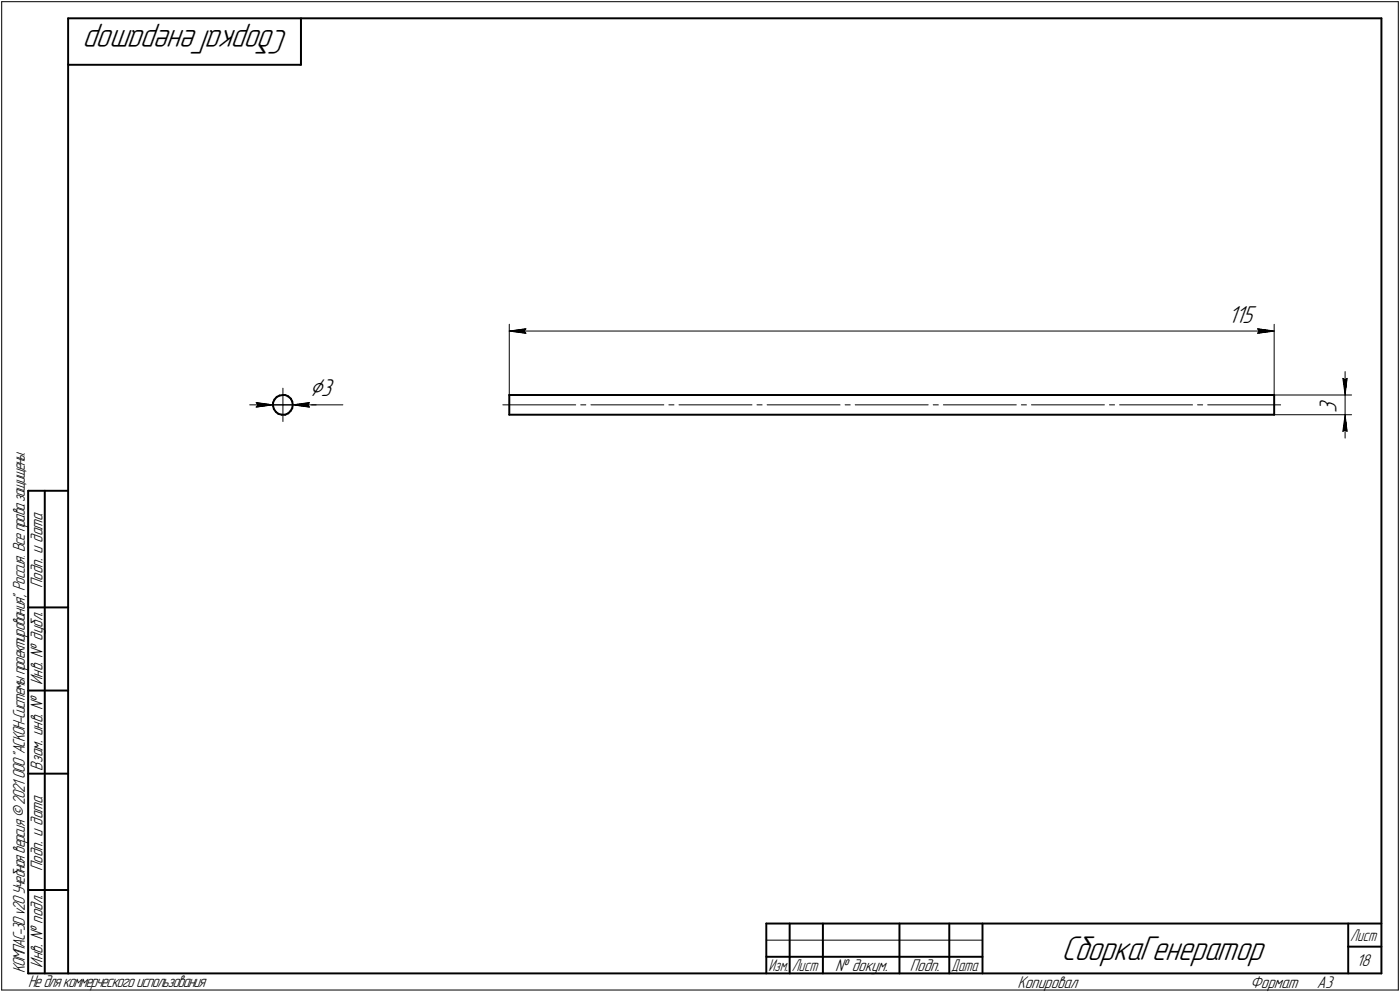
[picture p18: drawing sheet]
<svg xmlns="http://www.w3.org/2000/svg" width="421mm" height="298mm" viewBox="0 0 421 298" stroke-linecap="round" stroke-linejoin="round" font-family="sans-serif">
<defs><g id="words">
<g font-size="10.9">
<text x="86.8" y="9" transform="rotate(-180 86.8 9)">СборкаГенератор</text>
<text x="319.2" y="288.5">СборкаГенератор</text>
</g>
<text font-size="8.5" x="93.1" y="119.1">Ç3</text>
<g font-size="7.8">
<text x="369.4" y="96.9">115</text>
<text x="402" y="124" transform="rotate(-90 402 124)">3</text>
</g>
<g font-size="5.4">
<text x="12.8" y="176.7" transform="rotate(-90 12.8 176.7)">Подп. и дата</text>
<text x="12.8" y="205.8" transform="rotate(-90 12.8 205.8)">Инв. № дубл.</text>
<text x="12.8" y="231.6" transform="rotate(-90 12.8 231.6)">Взам. инв. №</text>
<text x="12.8" y="261.7" transform="rotate(-90 12.8 261.7)">Подп. и дата</text>
<text x="7.5" y="292.5" transform="rotate(-90 7.5 292.5)">КОМПАС-3Dv20Учебнаяверсия©2021 ООО&quot;АСКОН-Системыпроектирования&quot;, Россия. Всеправазащищены.</text>
<text x="12.8" y="290.8" transform="rotate(-90 12.8 290.8)">Инв. № подл.</text>
<text x="251.2" y="291.8">№ докум.</text>
<text x="273.6" y="291.8">Подп.</text>
<text x="408" y="290.3">18</text>
<text x="8.5" y="296.7">Недлякоммерческогоиспользования</text>
<text x="306" y="296.8">Копировал</text>
<text x="376" y="296.8">Формат</text>
<text x="396" y="296.8">A3</text>
</g>
<g font-size="5.3">
<text x="406.1" y="282.8">Лист</text>
<text x="231.1" y="291.8">Изм.</text>
<text x="238.1" y="291.8">Лист</text>
<text x="286.1" y="291.8">Дата</text>
</g>
</g></defs>
<g fill="none" stroke="#000" stroke-width=".59">
<path d="M20.5 5.5v287zM20.5 5.5h395zM20.5 19.5h70zM90.5 5.5v14zM415.5 5.5v287zM83.2 119.3l.9-.4zM83.2 119.3l-.7 .8zM84.1 118.9l1-.2zM85.1 118.7h.7zM85.8 118.7l.9 .4zM86.7 119.1l.8 .7zM87.5 119.8l.4 .8z"/>
<path d="M153.2 118.7v5.9zM153.2 118.7h230zM383.2 118.7v5.9zM82.1 121v1zM82.1 122l.3 .9zM82.4 122.9l.6 .9zM82.5 120.1l-.4 .9zM83 123.8l.7 .6zM83.7 124.4l1.1 .2zM84.8 124.6h1zM85.8 124.6l.9-.4zM86.7 124.2l.7-.7z"/>
<path d="M87.9 122.7l-.5 .8zM87.9 120.6l.2 1.1zM88.1 121.7l-.2 1zM153.2 124.6h230zM8.5 147.5v145zM8.5 147.5h12zM13.5 147.5v145zM8.5 182.5h12zM8.5 207.5h12zM8.5 232.5h12zM8.5 267.5h12zM230.5 277.5h185z"/>
<path d="M230.5 277.5v15zM237.5 277.5v15zM247.5 277.5v15zM270.5 277.5v15zM285.5 277.5v15zM295.5 277.5v15zM405.5 277.5v15zM8.5 292.5h12zM20.5 292.5h395zM230.5 287.5h7zM237.5 287.5h10zM247.5 287.5h23z"/>
<path d="M270.5 287.5h15zM285.5 287.5h10zM405.5 284.5h10z"/>
</g>
<g fill="none" stroke="#000" stroke-width=".3">
<path d="M.5 .5v297zM.5 .5h420zM420.5 .5v297zM153.2 97.5v21.2zM153.2 99.5l5-.7zM153.2 99.5l5 .7zM153.2 99.5h230zM157.6 99.5l.6 .7zM158.2 98.8l-.6 .7zM378.2 98.8l.5 .7zM378.2 98.8l5 .7zM378.7 99.5l-.5 .7z"/>
<path d="M383.2 97.5v21.2zM85.1 116.7v5zM378.2 100.2l5-.7zM383.2 118.7h23.3zM403.9 113.7l.6 .4zM403.9 113.7l.6 5zM404.5 114.1l.6-.4zM404.5 111.7v7zM404.5 118.7v5.9zM405.1 113.7l-.6 5zM75.1 121.7h6.9zM77 121l5 .7z"/>
<path d="M77 121l.6 .7zM77 122.3l5-.6zM77.6 121.7l-.6 .6zM80.1 121.7h5zM82 121.7h6.1zM85.1 121.7h5zM85.1 121.7v5zM88.1 121.7h15zM88.1 121.7l4.9 .6zM88.1 121.7l4.9-.7zM88.1 121.7h7zM92.5 121.7l.5 .6z"/>
<path d="M93 121l-.5 .7zM151.2 121.7h21.9zM174.7 121.7h1.5zM177.7 121.7h21.9zM201.2 121.7h1.5zM204.2 121.7h21.9zM227.7 121.7h1.5zM230.7 121.7h21.9zM254.2 121.7h1.5zM257.2 121.7h21.9zM280.7 121.7h1.5zM283.7 121.7h21.9z"/>
<path d="M307.2 121.7h1.5zM310.2 121.7h21.9zM333.7 121.7h1.5zM336.7 121.7h21.9zM360.2 121.7h1.5zM363.2 121.7h21.9zM383.2 124.6h23.3zM403.9 129.6l.6-.4zM404.5 124.6l-.6 5zM404.5 129.2l.6 .4zM404.5 124.6l.6 5zM404.5 124.6v7.1z"/>
<path d="M.5 297.5h420zM230.5 282.5h65z"/>
</g>
<g fill="#fff" stroke="#fff" stroke-width=".3">
<path d="M76.5 120.5h.7zM76.5 120.6h1.3zM76.5 120.6h1.9zM76.5 120.7h2.6zM76.5 120.8h3.2zM76.5 120.9h3.8zM76.5 121h4zM76.5 121.1h4.2zM76.5 121.2h4.4zM76.5 121.2h4.6zM76.5 121.3h4.8zM76.5 121.4h4.9zM76.5 121.5h5.2zM76.5 121.6h5.4zM76.5 121.7h5.5zM76.5 121.8h5.4zM76.5 121.8h5.2zM76.5 121.9h4.9zM76.5 122h4.8zM76.5 122.1h4.6zM76.5 122.2h4.4zM76.5 122.3h4.2zM76.5 122.3h4zM76.5 122.4h3.8zM76.5 122.5h3.2zM76.5 122.6h2.6zM76.5 122.7h1.9zM76.5 122.8h1.3zM76.5 122.9h.7z"/>
<path d="M93 120.5h.6zM92.4 120.6h1.2zM91.7 120.6h1.9zM91.1 120.7h2.5zM90.5 120.8h3.1zM89.8 120.9h3.8zM89.7 121h3.9zM89.5 121.1h4.1zM89.2 121.2h4.4zM89.1 121.2h4.5zM88.9 121.3h4.7zM88.6 121.4h5zM88.5 121.5h5.1zM88.3 121.6h5.3zM88.1 121.7h5.5zM88.3 121.8h5.3zM88.5 121.8h5.1zM88.6 121.9h5zM88.9 122h4.7zM89.1 122.1h4.5zM89.2 122.2h4.4zM89.5 122.3h4.1zM89.7 122.3h3.9zM89.8 122.4h3.8zM90.5 122.5h3.1zM91.1 122.6h2.5zM91.7 122.7h1.9zM92.4 122.8h1.2zM93 122.9h.6z"/>
<path d="M93 113.4h8.1zM93 113.5h8.1zM93 113.5h8.1zM93 113.6h8.1zM93 113.7h8.1zM93 113.8h8.1zM93 113.9h8.1zM93 114h8.1zM93 114h8.1zM93 114.1h8.1zM93 114.2h8.1zM93 114.3h8.1zM93 114.4h8.1zM93 114.5h8.1zM93 114.6h8.1zM93 114.6h8.1zM93 114.7h8.1zM93 114.8h8.1zM93 114.9h8.1zM93 115h8.1zM93 115.1h8.1zM93 115.1h8.1zM93 115.2h8.1zM93 115.3h8.1zM93 115.4h8.1zM93 115.5h8.1zM93 115.6h8.1zM93 115.7h8.1zM93 115.7h8.1zM93 115.8h8.1zM93 115.9h8.1zM93 116h8.1zM93 116.1h8.1zM93 116.2h8.1zM93 116.2h8.1zM93 116.3h8.1zM93 116.4h8.1zM93 116.5h8.1zM93 116.6h8.1zM93 116.7h8.1zM93 116.8h8.1zM93 116.8h8.1zM93 116.9h8.1zM93 117h8.1zM93 117.1h8.1zM93 117.2h8.1zM93 117.3h8.1zM93 117.3h8.1zM93 117.4h8.1zM93 117.5h8.1zM93 117.6h8.1zM93 117.7h8.1zM93 117.8h8.1zM93 117.9h8.1zM93 117.9h8.1zM93 118h8.1zM93 118.1h8.1zM93 118.2h8.1zM93 118.3h8.1zM93 118.4h8.1zM93 118.4h8.1zM93 118.5h8.1zM93 118.6h8.1zM93 118.7h8.1zM93 118.8h8.1zM93 118.9h8.1zM93 119h8.1zM93 119h8.1zM93 119.1h8.1zM93 119.2h8.1zM93 119.3h8.1zM93 119.4h8.1zM93 119.5h8.1zM93 119.5h8.1zM93 119.6h8.1zM93 119.7h8.1zM93 119.8h8.1zM93 119.9h8.1zM93 120h8.1zM93 120.1h8.1zM93 120.1h8.1zM93 120.2h8.1zM93 120.3h8.1zM93 120.4h8.1zM93 120.5h8.1zM93 120.6h8.1z"/>
<path d="M369.3 91.4h8.9zM369.3 91.4h8.9zM369.3 91.5h8.9zM369.3 91.6h8.9zM369.3 91.7h8.9zM369.3 91.8h8.9zM369.3 91.9h8.9zM369.3 91.9h8.9zM369.3 92h8.9zM369.3 92.1h8.9zM369.3 92.2h8.9zM369.3 92.3h8.9zM369.3 92.4h8.9zM369.3 92.5h8.9zM369.3 92.5h8.9zM369.3 92.6h8.9zM369.3 92.7h8.9zM369.3 92.8h8.9zM369.3 92.9h8.9zM369.3 93h8.9zM369.3 93h8.9zM369.3 93.1h8.9zM369.3 93.2h8.9zM369.3 93.3h8.9zM369.3 93.4h8.9zM369.3 93.5h8.9zM369.3 93.6h8.9zM369.3 93.6h8.9zM369.3 93.7h8.9zM369.3 93.8h8.9zM369.3 93.9h8.9zM369.3 94h8.9zM369.3 94.1h8.9zM369.3 94.1h8.9zM369.3 94.2h8.9zM369.3 94.3h8.9zM369.3 94.4h8.9zM369.3 94.5h8.9zM369.3 94.6h8.9zM369.3 94.7h8.9zM369.3 94.7h8.9zM369.3 94.8h8.9zM369.3 94.9h8.9zM369.3 95h8.9zM369.3 95.1h8.9zM369.3 95.2h8.9zM369.3 95.2h8.9zM369.3 95.3h8.9zM369.3 95.4h8.9zM369.3 95.5h8.9zM369.3 95.6h8.9zM369.3 95.7h8.9zM369.3 95.8h8.9zM369.3 95.8h8.9zM369.3 95.9h8.9zM369.3 96h8.9zM369.3 96.1h8.9zM369.3 96.2h8.9zM369.3 96.3h8.9zM369.3 96.4h8.9zM369.3 96.4h8.9zM369.3 96.5h8.9zM369.3 96.6h8.9zM369.3 96.7h8.9zM369.3 96.8h8.9zM369.3 96.9h8.9zM369.3 96.9h8.9zM369.3 97h8.9zM369.3 97.1h8.9zM369.3 97.2h8.9zM369.3 97.3h8.9zM369.3 97.4h8.9zM369.3 97.5h8.9zM369.3 97.5h8.9zM369.3 97.6h8.9zM369.3 97.7h8.9zM369.3 97.8h8.9zM369.3 97.9h8.9zM369.3 98h8.9zM369.3 98h8.9zM369.3 98.1h8.9zM369.3 98.2h8.9zM369.3 98.3h8.9zM369.3 98.4h8.9z"/>
<path d="M158.1 98.3h.6zM157.5 98.4h1.2zM156.8 98.5h1.9zM156.2 98.6h2.5zM155.6 98.6h3.1zM154.9 98.7h3.8zM154.8 98.8h3.9zM154.6 98.9h4.1zM154.3 99h4.4zM154.2 99.1h4.5zM154 99.1h4.7zM153.8 99.2h4.9zM153.6 99.3h5.1zM153.4 99.4h5.3zM153.2 99.5h5.5zM153.4 99.6h5.3zM153.6 99.7h5.1zM153.8 99.7h4.9zM154 99.8h4.7zM154.2 99.9h4.5zM154.3 100h4.4zM154.6 100.1h4.1zM154.8 100.2h3.9zM154.9 100.2h3.8zM155.7 100.3h3zM156.5 100.4h2.2zM157.2 100.5h1.5zM158 100.6h.7z"/>
<path d="M377.7 98.3h.7zM377.7 98.4h1.3zM377.7 98.5h1.9zM377.7 98.6h2.5zM377.7 98.6h3.1zM377.7 98.7h3.7zM377.7 98.8h4zM377.7 98.9h4.1zM377.7 99h4.3zM377.7 99.1h4.6zM377.7 99.1h4.7zM377.7 99.2h4.9zM377.7 99.3h5.2zM377.7 99.4h5.3zM377.7 99.5h5.5zM377.7 99.6h5.3zM377.7 99.7h5.2zM377.7 99.7h4.9zM377.7 99.8h4.7zM377.7 99.9h4.6zM377.7 100h4.3zM377.7 100.1h4.1zM377.7 100.2h4zM377.7 100.2h3.7zM377.7 100.3h3zM377.7 100.4h2.3zM377.7 100.5h1.5zM377.7 100.6h.8z"/>
<path d="M396.3 119.4h7.2zM396.3 119.5h7.2zM396.3 119.5h7.2zM396.3 119.6h7.2zM396.3 119.7h7.2zM396.3 119.8h7.2zM396.3 119.9h7.2zM396.3 120h7.2zM396.3 120.1h7.2zM396.3 120.1h7.2zM396.3 120.2h7.2zM396.3 120.3h7.2zM396.3 120.4h7.2zM396.3 120.5h7.2zM396.3 120.6h7.2zM396.3 120.6h7.2zM396.3 120.7h7.2zM396.3 120.8h7.2zM396.3 120.9h7.2zM396.3 121h7.2zM396.3 121.1h7.2zM396.3 121.2h7.2zM396.3 121.2h7.2zM396.3 121.3h7.2zM396.3 121.4h7.2zM396.3 121.5h7.2zM396.3 121.6h7.2zM396.3 121.7h7.2zM396.3 121.8h7.2zM396.3 121.8h7.2zM396.3 121.9h7.2zM396.3 122h7.2zM396.3 122.1h7.2zM396.3 122.2h7.2zM396.3 122.3h7.2zM396.3 122.3h7.2zM396.3 122.4h7.2zM396.3 122.5h7.2zM396.3 122.6h7.2zM396.3 122.7h7.2zM396.3 122.8h7.2zM396.3 122.9h7.2zM396.3 122.9h7.2zM396.3 123h7.2zM396.3 123.1h7.2zM396.3 123.2h7.2zM396.3 123.3h7.2zM396.3 123.4h7.2zM396.3 123.4h7.2zM396.3 123.5h7.2zM396.3 123.6h7.2zM396.3 123.7h7.2zM396.3 123.8h7.2zM396.3 123.9h7.2z"/>
<path d="M403.3 113.2h2.4zM403.4 113.3h2.3zM403.4 113.4h2.3zM403.4 113.5h2.3zM403.4 113.5h2.3zM403.4 113.6h2.3zM403.4 113.7h2.3zM403.4 113.8h2.3zM403.4 113.9h2.2zM403.4 114h2.2zM403.4 114h2.2zM403.4 114.1h2.2zM403.4 114.2h2.2zM403.4 114.3h2.2zM403.4 114.4h2.2zM403.5 114.5h2.1zM403.5 114.6h2.1zM403.5 114.6h2.1zM403.5 114.7h2.1zM403.5 114.8h2.1zM403.5 114.9h2.1zM403.5 115h2.1zM403.6 115.1h1.9zM403.6 115.1h1.9zM403.6 115.2h1.9zM403.6 115.3h1.9zM403.6 115.4h1.9zM403.6 115.5h1.9zM403.6 115.6h1.9zM403.7 115.7h1.7zM403.7 115.7h1.7zM403.7 115.8h1.7zM403.7 115.9h1.7zM403.7 116h1.7zM403.7 116.1h1.7zM403.7 116.2h1.7zM403.8 116.2h1.5zM403.8 116.3h1.5zM403.8 116.4h1.5zM403.8 116.5h1.5zM403.8 116.6h1.5zM403.8 116.7h1.5zM403.8 116.8h1.5zM403.8 116.8h1.4zM403.9 116.9h1.3zM403.9 117h1.3zM403.9 117.1h1.2zM403.9 117.2h1.2zM404 117.3h1.1zM404 117.3h1zM404 117.4h1zM404.1 117.5h.9zM404.1 117.6h.9zM404.2 117.7h.8zM404.2 117.8h.7zM404.2 117.9h.7zM404.3 117.9h.6zM404.3 118h.5zM404.4 118.1h.4zM404.4 118.2h.4zM404.4 118.3h.3zM404.5 118.4h.2zM404.5 118.4h.2z"/>
<path d="M404.5 124.9h.2zM404.5 125h.2zM404.4 125.1h.3zM404.4 125.1h.4zM404.4 125.2h.4zM404.3 125.3h.5zM404.3 125.4h.6zM404.2 125.5h.7zM404.2 125.6h.7zM404.2 125.6h.8zM404.1 125.7h.9zM404.1 125.8h.9zM404 125.9h1zM404 126h1zM404 126.1h1.1zM403.9 126.2h1.2zM403.9 126.2h1.2zM403.9 126.3h1.3zM403.9 126.4h1.3zM403.8 126.5h1.4zM403.8 126.6h1.5zM403.8 126.7h1.5zM403.8 126.7h1.5zM403.8 126.8h1.5zM403.8 126.9h1.5zM403.8 127h1.5zM403.8 127.1h1.5zM403.7 127.2h1.7zM403.7 127.3h1.7zM403.7 127.3h1.7zM403.7 127.4h1.7zM403.7 127.5h1.7zM403.7 127.6h1.7zM403.7 127.7h1.7zM403.6 127.8h1.9zM403.6 127.8h1.9zM403.6 127.9h1.9zM403.6 128h1.9zM403.6 128.1h1.9zM403.6 128.2h1.9zM403.6 128.3h1.9zM403.5 128.4h2.1zM403.5 128.4h2.1zM403.5 128.5h2.1zM403.5 128.6h2.1zM403.5 128.7h2.1zM403.5 128.8h2.1zM403.5 128.9h2.1zM403.4 128.9h2.2zM403.4 129h2.2zM403.4 129.1h2.2zM403.4 129.2h2.2zM403.4 129.3h2.2zM403.4 129.4h2.2zM403.4 129.5h2.2zM403.4 129.5h2.3zM403.4 129.6h2.3zM403.4 129.7h2.3zM403.4 129.8h2.3zM403.4 129.9h2.3zM403.4 130h2.3zM403.4 130h2.3z"/>
</g>
<g fill="#000" stroke="#000" stroke-width=".3">
<path d="M153.2 99.5h4.4zM153.8 99.6h3.9zM154.4 99.7h3.4zM155.1 99.7h2.8zM155.7 99.8h2.2zM156.3 99.9h1.7zM157 100h1.1zM157.6 100.1h.6z"/>
<path d="M157.6 98.9h.6zM157 99h1.1zM156.3 99.1h1.7zM155.7 99.1h2.2zM155.1 99.2h2.8zM154.4 99.3h3.4zM153.8 99.4h3.9z"/>
<path d="M378.3 98.9h.6zM378.4 99h1.1zM378.5 99.1h1.7zM378.5 99.1h2.2zM378.5 99.2h2.8zM378.6 99.3h3.4zM378.7 99.4h3.9z"/>
<path d="M378.7 99.5h4.5zM378.7 99.6h3.9zM378.6 99.7h3.4zM378.5 99.7h2.8zM378.5 99.8h2.2zM378.5 99.9h1.7zM378.4 100h1.1zM378.3 100.1h.6z"/>
<path d="M403.9 113.9h.3zM403.9 114h.4zM403.9 114h.6zM403.9 114.1h.6zM403.9 114.2h.6zM403.9 114.3h.6zM404 114.4h.5zM404 114.5h.5zM404 114.6h.5zM404 114.6h.5zM404 114.7h.5zM404 114.8h.5zM404 114.9h.5zM404.1 115h.4zM404.1 115.1h.4zM404.1 115.1h.4zM404.1 115.2h.4zM404.1 115.3h.4zM404.1 115.4h.4zM404.1 115.5h.4zM404.1 115.6h.4zM404.2 115.7h.3zM404.2 115.7h.3zM404.2 115.8h.3zM404.2 115.9h.3zM404.2 116h.3zM404.2 116.1h.3zM404.2 116.2h.3zM404.3 116.2h.2zM404.3 116.3h.2zM404.3 116.4h.2zM404.3 116.5h.2zM404.3 116.6h.2zM404.3 116.7h.2zM404.3 116.8h.2zM404.4 116.8h.1zM404.4 116.9h.1zM404.4 117h.1zM404.4 117.1h.1zM404.4 117.2h.1zM404.4 117.3h.1zM404.4 117.3h.1zM404.4 117.4h.1z"/>
<path d="M405 113.9h.1zM404.8 114h.3zM404.7 114h.4zM404.5 114.1h.6zM404.5 114.2h.6zM404.5 114.3h.6zM404.5 114.4h.6zM404.5 114.5h.5zM404.5 114.6h.5zM404.5 114.6h.5zM404.5 114.7h.5zM404.5 114.8h.5zM404.5 114.9h.5zM404.5 115h.5zM404.5 115.1h.5zM404.5 115.1h.5zM404.5 115.2h.5zM404.5 115.3h.5zM404.5 115.4h.5zM404.5 115.5h.5zM404.5 115.6h.5zM404.5 115.7h.5zM404.5 115.7h.5zM404.5 115.8h.5zM404.5 115.9h.4zM404.5 116h.4zM404.5 116.1h.4zM404.5 116.2h.4zM404.5 116.2h.4zM404.5 116.3h.4zM404.5 116.4h.4zM404.5 116.5h.4zM404.5 116.6h.3zM404.5 116.7h.3zM404.5 116.8h.3zM404.5 116.8h.3zM404.5 116.9h.3zM404.5 117h.3zM404.5 117.1h.3zM404.5 117.2h.3zM404.5 117.3h.3zM404.5 117.3h.2zM404.5 117.4h.2zM404.5 117.5h.2zM404.5 117.6h.2zM404.5 117.7h.2zM404.5 117.8h.2zM404.5 117.9h.2zM404.5 117.9h.2z"/>
<path d="M77.1 121.1h.6zM77.2 121.2h1.1zM77.3 121.2h1.7zM77.3 121.3h2.3zM77.4 121.4h2.8zM77.5 121.5h3.4zM77.6 121.6h3.8z"/>
<path d="M77.6 121.7h4.4zM77.6 121.8h3.8zM77.5 121.8h3.4zM77.4 121.9h2.8zM77.3 122h2.3zM77.3 122.1h1.7zM77.2 122.2h1.1zM77.1 122.3h.6z"/>
<path d="M88.1 121.7h4.4zM88.7 121.8h3.9zM89.3 121.8h3.4zM90 121.9h2.8zM90.6 122h2.2zM91.2 122.1h1.7zM91.9 122.2h1.1zM92.5 122.3h.5z"/>
<path d="M92.5 121.1h.5zM91.9 121.2h1.1zM91.2 121.2h1.7zM90.6 121.3h2.2zM90 121.4h2.8zM89.3 121.5h3.4zM88.7 121.6h3.9z"/>
<path d="M404.4 125.9h.1zM404.4 126h.1zM404.4 126.1h.1zM404.4 126.2h.1zM404.4 126.2h.1zM404.4 126.3h.1zM404.4 126.4h.1zM404.4 126.5h.1zM404.3 126.6h.2zM404.3 126.7h.2zM404.3 126.7h.2zM404.3 126.8h.2zM404.3 126.9h.2zM404.3 127h.2zM404.3 127.1h.2zM404.2 127.2h.3zM404.2 127.3h.3zM404.2 127.3h.3zM404.2 127.4h.3zM404.2 127.5h.3zM404.2 127.6h.3zM404.2 127.7h.3zM404.1 127.8h.4zM404.1 127.8h.4zM404.1 127.9h.4zM404.1 128h.4zM404.1 128.1h.4zM404.1 128.2h.4zM404.1 128.3h.4zM404.1 128.4h.4zM404 128.4h.5zM404 128.5h.5zM404 128.6h.5zM404 128.7h.5zM404 128.8h.5zM404 128.9h.5zM404 128.9h.5zM403.9 129h.6zM403.9 129.1h.6zM403.9 129.2h.6zM403.9 129.3h.6zM403.9 129.4h.4zM403.9 129.5h.3z"/>
<path d="M404.5 125.4h.2zM404.5 125.5h.2zM404.5 125.6h.2zM404.5 125.6h.2zM404.5 125.7h.2zM404.5 125.8h.2zM404.5 125.9h.2zM404.5 126h.2zM404.5 126.1h.3zM404.5 126.2h.3zM404.5 126.2h.3zM404.5 126.3h.3zM404.5 126.4h.3zM404.5 126.5h.3zM404.5 126.6h.3zM404.5 126.7h.3zM404.5 126.7h.3zM404.5 126.8h.4zM404.5 126.9h.4zM404.5 127h.4zM404.5 127.1h.4zM404.5 127.2h.4zM404.5 127.3h.4zM404.5 127.3h.4zM404.5 127.4h.4zM404.5 127.5h.5zM404.5 127.6h.5zM404.5 127.7h.5zM404.5 127.8h.5zM404.5 127.8h.5zM404.5 127.9h.5zM404.5 128h.5zM404.5 128.1h.5zM404.5 128.2h.5zM404.5 128.3h.5zM404.5 128.4h.5zM404.5 128.4h.5zM404.5 128.5h.5zM404.5 128.6h.5zM404.5 128.7h.5zM404.5 128.8h.5zM404.5 128.9h.5zM404.5 128.9h.6zM404.5 129h.6zM404.5 129.1h.6zM404.5 129.2h.6zM404.7 129.3h.4zM404.8 129.4h.3zM405 129.5h.1z"/>
</g>
<use href="#words"/>
</svg>
